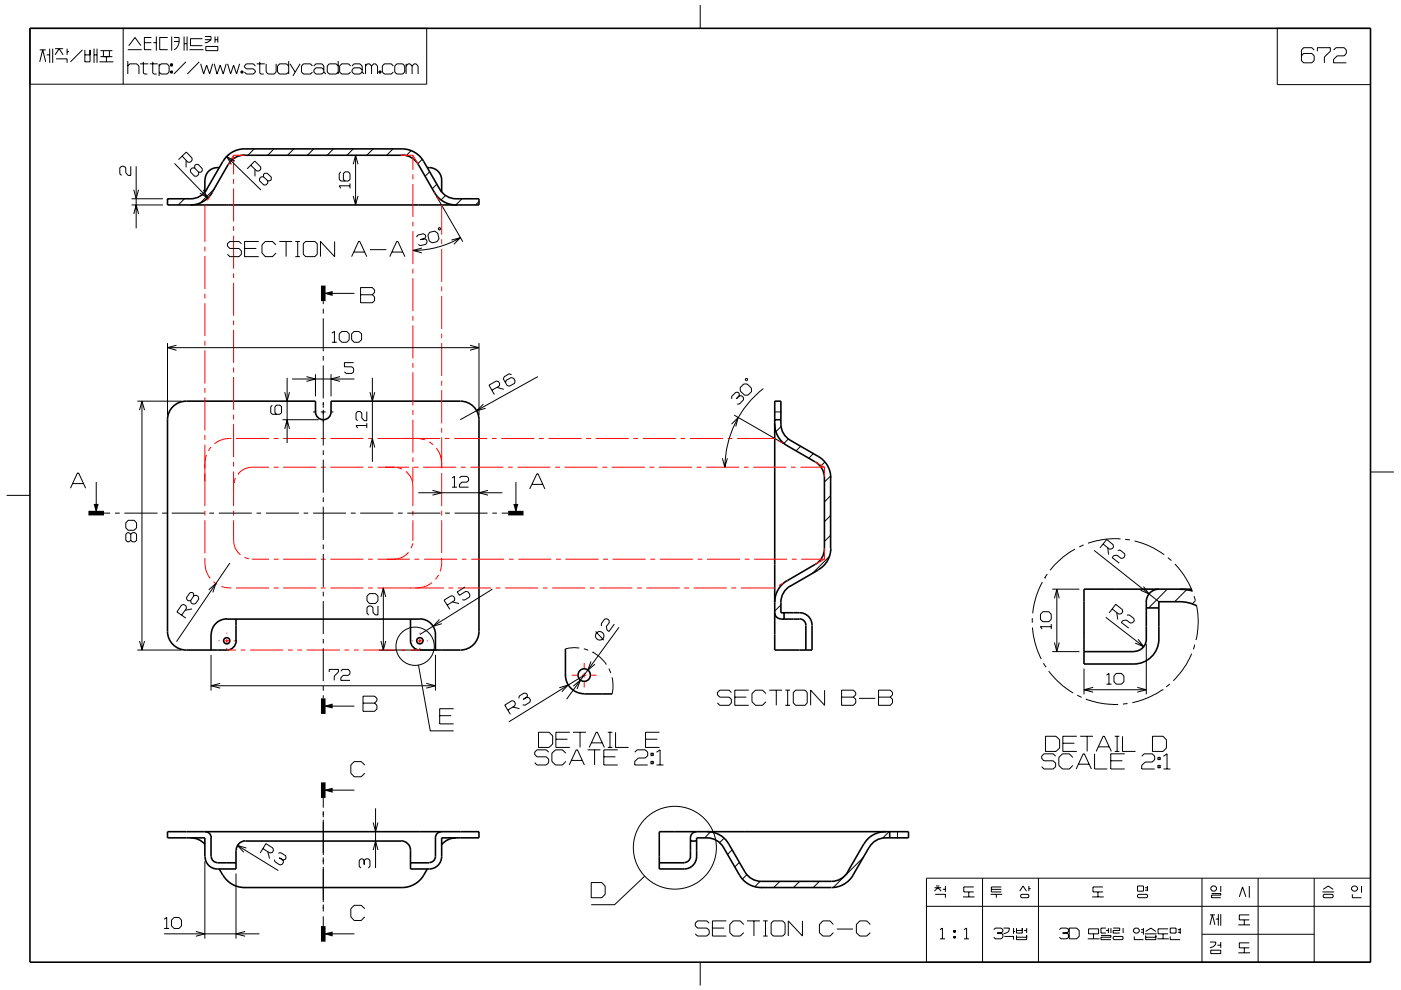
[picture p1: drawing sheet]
<svg xmlns="http://www.w3.org/2000/svg" width="297mm" height="210mm" viewBox="0 0 297 210" stroke-linecap="round" stroke-linejoin="round" font-family="sans-serif">
<g fill="none" stroke="#000" stroke-width=".21">
<path d="M6.3 6h84.2v11.9h-84.2zM8.4 10.6h1.3M8.4 13.1l.7-2.5 .6 2.5M9.9 11.6h.6M10.5 10.3v3M11.2 10.3v3M11.7 10.3h1.7M11.7 11.6l.8-1.3 .9 1.3M11.9 12.5h2.3v.8M14.2 10.3v1.3M14.2 11h.4M17.5 10.6l-2.6 2.5"/>
<path d="M18 11.6h1.1M18 10.6v2.5h1.1v-2.5M19.9 11.6h.7M19.9 10.3v3M20.6 10.3v3M21.1 13.1h2.9M21.3 10.7h2.5M21.3 12h2.5M21.9 10.7v1.3M22.6 12v1.1M23.2 10.7v1.3M26.1 6v11.9"/>
<path d="M27.1 10.5h3M27.1 14l.4-.5h1.5l.5 .5v1.7M27.1 13v2.7M27.3 9.7l1.3-1.7 1.3 1.7M29.7 13.5h1.8M30.4 13.1v2.4l.2 .2h.6M30.6 9.1h1.5M31.8 13.5h1.6M32.1 8h-1.5v2.5h1.5M32.4 13.1v2.4l.2 .2h.6M32.5 9.1h.6M33.1 7.7v3"/>
<path d="M33.7 14l.5-.5h1.2l.5 .5v1.3l-.5 .4h-1.2l-.5-.4M33.7 13.5v2.6M35.6 8h-1.7v2.5h1.7M36.2 13.5h.4v.5h-.4zM36.2 15.1h.4v.4h-.4zM36.4 13.5v.5M36.4 15.1v.4M36.4 7.7v3M36.9 8h1.1a2.28 2.28 0 0 1-1.1 2.5M36.9 8.8h1.1M39 7.7v3M39 9.3h.7"/>
<path d="M39.4 13.1l-2.5 2.6M39.7 7.7v3M40.2 10.5h2.9M42.2 13.1l-2.5 2.6M42.5 13.5l.7 2.2 .6-1.9 .6 1.9 .7-2.2M42.9 8.2h-2.5v1.5h2.5M43.4 7.7h1.3v.7M43.4 8.4h1.3M43.6 9.9h2.6v.8h-2.6zM44.7 8.4l-.8 .7h-.5M45.4 13.5l.6 2.2 .7-1.9 .6 1.9 .7-2.2M45.6 7.7v1.4"/>
<path d="M45.6 8.4h.6M46.2 7.7v1.4M48.3 13.5l.6 2.2 .6-1.9 .7 1.9 .6-2.2M51.1 15.1h.4v.4h-.4zM51.3 15.1v.4M54.1 14l-.4-.5h-1.5l-.4 .5v.2l.4 .4h1.5l.4 .5v.2l-.4 .4h-1.5l-.4-.4M54.4 13.5h1.7M55.1 13.1v2.4l.2 .2h.6M56.4 13.5v1.8l.5 .4h1.2l.4-.4v-1.8M61.2 14l-.5-.5h-1.4l-.5 .5v1.3l.5 .4h1.4l.5-.4M61.2 13v2.7M61.5 13.5l1.1 1.8"/>
<path d="M63.6 13.5l-1.5 2.6M66.3 14l-.5-.5h-1.5l-.4 .5v1.3l.4 .4h1.5l.5-.4M66.5 14l.5-.5h1.2l.5 .5v1.3M68.7 14.9l-.5-.5h-1.2l-.5 .5v.4l.5 .4h1.2l.5-.4M68.7 15.3l.4 .4M71.7 14l-.4-.5h-1.5l-.4 .5v1.3l.4 .4h1.5l.4-.4M71.7 13v2.7M74.3 14l-.4-.5h-1.5l-.4 .5v1.3l.4 .4h1.5l.4-.4M74.6 14l.5-.5h1.2l.5 .5v1.3M76.8 14.9l-.5-.5h-1.2l-.5 .5v.4l.5 .4h1.2l.5-.4M76.8 15.3l.4 .4M77.5 14l.4-.5h.5l.4 .5"/>
<path d="M77.5 13.5v2.2M78.8 14l.4-.5h.4l.4 .5v1.7M78.8 14v1.7M80.3 15.1h.5v.4h-.5zM80.6 15.1v.4M83.4 14l-.4-.5h-1.5l-.4 .5v1.3l.4 .4h1.5l.4-.4M84.1 13.5h1.3l.4 .5v1.3l-.4 .4h-1.3l-.4-.4v-1.3zM86.1 14l.4-.5h.4l.5 .5M86.1 13.5v2.2M87.4 14l.4-.5h.4l.4 .5v1.7M87.4 14v1.7M148.5 1.1v4.9"/>
<path d="M270.8 6h19.8v11.9h-19.8zM278.6 10.6l-.5-.5h-1.7l-.5 .5v2.3l.5 .4h1.7l.5-.4v-1.1l-.5-.5h-1.7l-.5 .5M279.3 10.9v-.8h2.8v.8l-1.3 1.2v1.2M282.7 10.6l.6-.5h1.7l.5 .5v.7l-.5 .5h-1.5l-.8 .8v.7h2.8M27.7 35.3v1.9h-.5l-.5-.5v-1.1l-.4-.3h-.5l-.4 .3v1.3l.4 .3M28.9 35.3v13.1M37 34.7l7.1 7.3M38.6 33.1l1.2 1.3h.5l.4-.4v-.5l-1.2-1.2-1.7 1.6M39.5 34v1.5M41.3 35.6h-.5l-.4 .4v.5l.8 .9h.5l.4-.4v-.5M41.3 35.6v-.5l.2-.2h.5l.9 .9v.5l-.3 .2h-.5M41.3 35.6l.8 .9"/>
<path d="M48 33.2l7.3 7.1M48.5 32.8l-.8 .8M49.8 34.2l-1.8-1 1.1 1.7M53.2 35l1.2 1.3h.5l.4-.4v-.5l-1.3-1.2-1.6 1.6M53.9 31.6l-1.3 1.3M54.1 35.9v1.5M55.9 37.5v-.5l.2-.3h.5l.9 .9v.5l-.2 .2h-.5M55.9 37.5l.9 .8M55.9 37.5h-.5l-.4 .4v.4l.9 .9h.5l.4-.3v-.6M58.1 31.6l-1.3 1.3M62.3 31.6l-1.3 1.3M66.5 31.6l-1.3 1.3"/>
<path d="M70.7 31.6l-1.3 1.3M72.3 36.4l-.4 .4v1.3l.4 .3h1.6l.3-.3v-1.3l-.3-.4h-.8l-.3 .4v1.3l.3 .3M74.2 38.9v1.1M74.2 39.4h-2.3l.4 .6M74.9 31.6l-1.3 1.3M74.9 34.8l.5-1.9 .5 1.9M75.4 32.9v10.6M79.1 31.6l-1.3 1.3M83.3 31.6l-1.3 1.3M87.2 32l-1.1 1M89.5 33.8l-.9 1M91.1 36.4l-1 1"/>
<path d="M92.6 39.1l-.9 .9M27.9 43.5h6.6M27.9 42.2h6.6M28.4 40.3l.5 1.9 .5-1.9M28.4 45.4l.5-1.9 .5 1.9M39.1 42.2l-1.3 1.3M43.1 40.3l1 1.7-1.7-1M45.4 40.1l-3 3M51.2 51.7l-.5-.5h-2l-.5 .5v.5l.5 .5h2l.5 .5v.7l-.5 .5h-2l-.5-.5M51.9 52.7h2.5M54.9 51.2h-3v3.2h3M58.5 51.9l-.7-.7h-1.5l-.8 .7v1.8l.8 .7h1.5l.7-.7"/>
<path d="M59.2 51.2h2.7M60.7 51.2v3.2M62.6 51.2h1M62.6 54.4h1M63.1 51.2v3.2M64.3 51.7l.5-.5h2l.5 .5v2.2l-.5 .5h-2l-.5-.5zM70.9 51.2v3.2l-3-3.2v3.2M74.5 54.4l1.5-3.2h.3l1.5 3.2M74.9 41.6l.5 1.9 .5-1.9M75.1 53.5h2.2M78.4 53h3.5M82.6 54.4l1.5-3.2h.3l1.4 3.2"/>
<path d="M83.1 53.5h2.2M88.3 50.3l.3-.4 1.2-.3 .4 .3 .1 .3-.3 .4M89.4 52.6l-1.9 .5 1.9 .5M90 50.6l-.8 .2M90 50.6l.5 .3v.5l-.2 .4-1.2 .3-.4-.2M91.1 49.3l1.1-.3 .6 .4 .3 1.2-.4 .7-1 .2-.7-.4-.3-1.2zM92.6 41.7l5.5 9.6M93.1 48.3l.3 .1-.1 .4-.3-.1zM94.4 41.5l-.9 .9M95.7 50.9l1.9-.5-1.4 1.4M97.6 50.4a20 20 0 0 1-10.1 2.7M98 42.2l-1.4 1.3"/>
<path d="M101.6 42.8l-.8 .7M35.5 72.8v15.2M35.5 73.7h66.1M37.4 73.2l-1.9 .5 1.9 .6M65 79.9l1.9 .5-1.9 .5M66.9 79.4v4.7M68.5 63.9v.6M68.5 65.5v1M68.5 67.5v7M68.5 75.5v1M68.5 77.5v7M68.5 62.2h6.6"/>
<path d="M70.2 79.4v4.7M70.4 70.6l.5-.3v2.3M70.4 72.6h1M71.9 70.8l.6-.5h1l.5 .5v1.2l-.5 .6h-1l-.6-.6zM72.1 79.9l-1.9 .5 1.9 .5M74.5 70.8l.6-.5h1l.6 .5v1.2l-.6 .6h-1l-.6-.6zM75 76.9h-2v.9h1.6l.4 .3v.8l-.4 .3h-1.2l-.4-.3M76.5 61h2.4l.5 .5v.5l-.5 .5 .5 .5v.7l-.5 .5h-2.4zM76.5 62.5h2.4M99.7 73.2l1.9 .5-1.9 .6M101.6 72.8v15.2M108.5 79.5l-.5-.2-1.1 .6-.2 .5 .8 1.4 .5 .1 1.1-.6 .1-.5-.3-.6-.5-.1-1.1 .6-.1 .4"/>
<path d="M114 79.9l-16.4 9.1M29.1 85.1h9.4M29.6 87l.5-1.9 .5 1.9M30.1 85.1v52.8M57.7 85.9l-.3 .4v1.2l.3 .4h1.6l.4-.4v-1.2l-.4-.4h-.7l-.3 .4v1.2l.3 .4M59.9 89h7.7M60.4 83.2l.5 1.9 .5-1.9M60.4 91l.5-2 .5 2M60.9 80.1v13.9M61.9 80.4h13.2M66.4 87.4h.7M68 87.4h1"/>
<path d="M68.5 95.5v1M68.5 97.5v7M68.5 85.3v1.2M68.5 86.9v7.6M70.1 87.4h.6M77.8 90.3h-2.3l.3 .5M77.8 87.3v1.9h-.5l-.6-.5v-1.1l-.3-.3h-.6l-.3 .3v1.3l.3 .3M77.8 89.7v1.1M78.4 83.2l.5 1.9 .6-1.9M78.4 94.9l.6-1.9 .5 1.9M79 80.1v17.9M102.5 85.7l-1.4 1.4 1.9-.5"/>
<path d="M104.3 82.8l1.5-.9 .2-.5-.3-.5-.5-.1-1.5 .9 1.1 2M105.4 82.2l1.4 .4M153.2 97.2l.5 1.9 .5-1.9M155.1 90l1.4-1.4-.5 1.9M155.7 88l10.3 6M156.8 83.9l-.1-.5-.2-.2h-.5l-.9 .9 .1 .5M156.8 83.9l-.7 .7M156.8 83.9h.4l.4 .4v.5l-.8 .9h-.5M157.7 81.4h.7l.9 .9v.8l-.7 .7h-.7l-.9-.8-.1-.8zM158.2 80.3h.3l-.1 .4-.4-.1zM161.8 82.4a21.2 21.2 0 0 0-8.1 16.7M164.1 87.4h1.6"/>
<path d="M165.6 90.5l-1.1 1.1M167.1 93.1l-.9 1M169.8 94.7l-1 .9M172.4 96.2l-.9 1M174.9 98l-1 .9M1.4 105.1h4.9M14.9 103.5l1.5-3.2h.3l1.5 3.2M15.4 102.6h2.2M20.4 102.2v6.6M22.1 108.8h1.3M24.4 108.8h1M26.4 108.8h7"/>
<path d="M27.2 110.4h1.2l.6 .5v1.1l-.6 .5h-1.2l-.5-.5v-1.1zM27.7 113.3l-.4-.3h-.3l-.3 .3v1.3l.3 .3h.3l.4-.3M27.7 113.3l.4-.3h.5l.4 .3v1.3l-.4 .3h-.5l-.4-.3M27.7 113.3v1.3M34.4 108.8h1M36.4 108.8h7M44.4 108.8h1M46.4 108.8h7M48.7 119.4l-11.3 16.7M54.4 108.8h1M56.4 108.8h7M64.4 108.8h1"/>
<path d="M66.4 108.8h7M68.5 105.5v1M68.5 107.5v7M68.5 115.5v1M68.5 117.5v7M74.4 108.8h1M76.4 108.8h7M84.4 108.8h1M86.4 108.8h7M88.7 104.5h17.8M91.7 104l1.9 .5-1.9 .5M94.4 108.8h1"/>
<path d="M95.8 101.4l.6-.4v2.3M95.8 103.3h1.1M96.4 108.8h7M97.4 101.4l.3-.4h1.3l.4 .4v.5l-.4 .4h-1.1l-.5 .5v.5h2M103.5 104l-1.9 .5 1.9 .5M104.4 108.8h1M106.4 108.8h1.3M109.4 102.2v6.6M112.3 103.7l1.5-3.2h.3l1.4 3.2M112.8 102.7h2.3M175.8 118l-3.5 3.6M176.1 113.5l-1.3 1.3"/>
<path d="M176.1 109.3l-1.3 1.4M176.1 105.1l-1.3 1.4M176.1 101l-1.3 1.2M227.9 116.5a18.7 18.7 0 0 0-5.3 4.4M229.7 115.6l-.9 .4M232 116.8l13.7 10.8M233.9 115.4l1.3 1.1 .6-.1 .3-.4-.1-.5-1.3-1.1-1.5 1.8M234.9 116.2l.1 1.4M237 116.7h.5l1 .8v.4l-.3 .5h-.5l-.8-.6h-.8l-.3 .5 1.5 1.2M237.6 114.3h-1.8l-2.2 .2-2.9 .7M238.5 114.4l1.1 .1M240.5 114.7l.8 .2a16.6 16.6 0 0 1 5.5 2.7"/>
<path d="M247.6 118.3l.8 .6M249.1 119.6a18.6 18.6 0 0 1 3.5 5.2l.2 .7M290.6 100.1h4.9M29.1 137.9h9.4M29.6 136l.5 1.9 .5-1.9M38.5 130.5l1-1.5v-.5l-.5-.3-.5 .1-1 1.5 1.9 1.3M40.7 129.2l-1.5 .2M41.1 126.4l-.1-.5-.3-.3-.4 .1-.8 1.1 .2 .5 .3 .2 .4-.1M41.1 126.4l-.7 1M41.1 126.4l.5-.2 .4 .3 .2 .5-.8 1.1h-.4l-.5-.2-.1-.5M44.3 125.1l1.5-1.3-.7 1.8M44.7 138.9v7.6"/>
<path d="M68.5 125.5v1M68.5 127.5v7M68.5 135.5v1M68.5 137.5v7M77.8 126.4l.6-.5h1.2l.5 .5v1.1l-.5 .5h-1.2l-.6-.5zM80.1 128.5v1.9h-.5l-.5-.5v-1l-.4-.4h-.5l-.4 .4v1.2l.4 .3M80.3 137.9h12.3M80.8 126.6l.5-1.9 .5 1.9M80.8 136l.5 1.9 .5-1.9M81.3 124.7v13.2M92.3 138.9v7.6M93.2 131.4l-1.4 1.4 1.9-.5"/>
<path d="M94.8 128.4l1.5-1 .1-.5-.3-.5h-.4l-1.6 .9 1.3 1.9M95.9 127.7l1.4 .3M98.6 124.5l-1.7 1.1 .5 .7 1.4-.9 .5 .2 .4 .5-.2 .6-1 .6-.5-.1M104.4 125l-15.4 9.6M122.8 137.5l-1.3-.1-1.6 .2M123.8 137.6l.9 .3M125.6 138.3h.1M125.6 138.3l1.7 1.1 1.3 1.6M126.3 133.9l1.7 1.9M130.3 132.4l-1.2 1.5-.4-.3-.1-.7 .6-.9-.1-.5-.4-.3-.5 .1-.7 1v.5M131.2 133.1l-11.1 15.2M165.6 128.3l-1.3 1.3"/>
<path d="M218.9 131.1v1M218.9 133.1l.6 3.4 1.3 3.3M221 123.4l-1.4 3.3-.7 3.4M221.1 129.7h1.3l.5 .6v1.1l-.5 .5h-1.3l-.5-.5v-1.1zM221.5 122.6h.1M222 121.7l-.5 .9M222.9 132.9h-2.3l.3 .5M222.9 132.4v1M223.1 138.2h5.8M223.1 125h5.8M223.6 136.3l.5 1.9 .5-1.9M223.6 126.9l.5-1.9 .5 1.9"/>
<path d="M224.1 125v13.2M234.4 130.9l8.1 6.3M235.8 129.2l1.4 1.1 .5-.1 .3-.4v-.5l-1.4-1.1-1.4 1.8M236.8 129.9l.2 1.5M238.9 130.5l.5-.1 1 .8 .1 .5-.3 .4-.6 .1-.8-.7-.7 .1-.4 .4 1.6 1.2M241.3 135.6l1.2 1.6-1.8-.8M242.4 124.4l1.2 1.6-1.8-.8M243 136.6v10.7M247.5 125l-4 3.9M251.6 125.1l-2.6 2.5M252.6 138.6l-1.2 2.5-1.3 1.8-1.3 1.5M253.2 126.4l.3 1"/>
<path d="M253.3 136.7l-.3 1M253.4 127.4l-.6 .7M253.7 128.4l.3 3.9-.4 3.5M44.7 145.5h47.6M46.7 144.9l-2 .6 2 .5M68.5 145.5v1M68.5 147.5v.6M68.5 149.8h6.6M69.8 142.5v-.5h1.9v.5l-.8 .9v.9M72.3 142.4l.3-.4h1.2l.4 .4v.5l-.4 .3h-1l-.5 .6v.5h1.9M77 147.7h2.4l.5 .4v.5l-.5 .5 .5 .5v.8l-.5 .5h-2.4zM77 149.1h2.4"/>
<path d="M88.7 141.1l2.5 13.9h5M90.4 144.9l1.9 .6-1.9 .5M93.2 151.8h2.5M96.2 150.3h-3v3.2h3M107.7 150.6l1.5-.9 .1-.5-.3-.5-.5-.1-1.5 1 1.2 1.9M108.7 149.9l1.4 .4M111.7 147.9l.1-.5-.2-.3-.4-.1-1.1 .6-.1 .5M111.7 147.9l-.7 .4M111.7 147.9l.5 .1 .3 .5-.2 .4-1 .7-.5-.1M114.2 155.3h2.2l.8 .8v1.7l-.8 .7h-2.2zM116.3 159.5l-.5-.5h-2l-.4 .5v.5l.4 .5h2l.5 .5v.7l-.5 .6h-2l-.4-.6M117.9 156.8h2.4"/>
<path d="M118.6 145.9l1.9-.6-1.4 1.4M120 159.8l-.7-.8h-1.5l-.8 .8v1.7l.8 .8h1.5l.7-.8M120.8 155.3h-2.9v3.2h2.9M121.5 155.3h2.7M121.5 145.5l1.6-1.2-.8 1.8M123 155.3v3.2M123.9 143.2l-16 9.9M124.6 159h2.7M124.9 158.5l1.5-3.2h.3l1.4 3.2M125.3 140.3l-.7 1.8 1.5-1.2M125.4 157.6h2.3M126.1 159v3.3"/>
<path d="M128.9 155.3h.9M128.9 158.5h.9M129.1 141.8l.4 .9M129.3 155.3v3.2M129.8 143.7l.2 1.2-.2 2.3M130.5 155.3v3.2h2.8M131 159h-3v3.3h3M134.6 159.5l.5-.5h1.7l.5 .5v.8l-.5 .5h-1.5l-.7 .7v.8h2.7M136.9 156.8h2.5M138 159.8h.5v.5h-.5zM138.3 159.8v.5M139.2 159.6l.8-.6v3.3"/>
<path d="M139.8 155.3h-2.9v3.2h2.9M155.1 146.9l-.5-.5h-2l-.5 .5v.5l.5 .5h2l.5 .4v.8l-.5 .5h-2l-.5-.5M155.8 147.9h2.4M158.7 146.4h-2.9v3.2h2.9M162.4 147.1l-.7-.7h-1.5l-.8 .7v1.7l.8 .8h1.5l.7-.8M163.1 146.4h2.7M164.6 146.4v3.2M166.5 146.4h1M166.5 149.6h1M167 146.4v3.2M168.7 146.4h2l.5 .5v2.2l-.5 .5h-2l-.5-.5v-2.2zM174.8 146.4v3.2l-2.9-3.2v3.2"/>
<path d="M178.4 147.9h2.5M178.4 146.4h2.5l.5 .5v.5l-.5 .5 .5 .4v.8l-.5 .5h-2.5zM182.1 148.1h3.5M186.3 147.9h2.5M186.3 146.4h2.5l.4 .5v.5l-.4 .5 .4 .4v.8l-.4 .5h-2.5zM221.2 140.7l.6 .8M221.7 156.2h2.2l.8 .7v1.8l-.8 .7h-2.2zM222.3 142.4l1.3 1.5 1.7 1.5 2.2 1.6M225.3 157.6h2.5M228.3 156.2h-3v3.2h3M228.4 147.5l.9 .4M229 156.2h2.7"/>
<path d="M229.3 147.9h.1M229.8 141.8v5.5M229.8 146.3h13.2M230.2 148.3l3.6 .9 3.3 .2M230.5 156.2v3.2M231.8 145.8l-2 .5 2 .5M232.1 159.9v3.2h2.7M232.4 159.4l1.5-3.2h.2l1.5 3.2M232.9 158.4h2.3M234.6 143.2l.5-.4v2.3M234.6 145.1h1.1M236.3 156.2h1"/>
<path d="M236.3 159.4h1M236.7 142.8h1l.6 .6v1.2l-.6 .5h-1l-.5-.5v-1.2zM236.9 156.2v3.2M238 156.2v3.2h2.7M238.5 159.9h-3v3.2h3M239.1 149.2l-1 .1M241.1 145.8l1.9 .5-1.9 .5M244.3 156.2h2.3l.7 .7v1.8l-.7 .7h-2.3zM246.5 146.3h.1M246.5 146.3l-1.5 .9-2.3 1.1-2.6 .7M248 145.1l-.7 .6M50.3 179.3l8.7 5.4"/>
<path d="M52.2 179.9l-1.9-.6 1.4 1.5M55.7 180l1.5 .9 .5-.1 .3-.4-.1-.5-1.5-1-1.2 2M68.5 169.2v2.1M68.5 172v1.4M68.5 173.9v7.5M68.5 167.6h6.6M77.3 162.3l-.7-.8h-1.5l-.7 .8v1.7l.7 .8h1.5l.7-.8M79.1 174.5l.5 1.9 .5-1.9M79.6 171.4v12.7M120.7 162.3l1.5-3.3h.2l1.5 3.3M121.2 161.3h2.2M128 160.5h2.5"/>
<path d="M138 161.5h.5v.5h-.5zM138.3 161.5v.5M139.2 162.3h1.5M150.7 176.4l-1.3 1.3M153.5 177.8l-.9 .9M188.5 176.4l-1.3 1.4M190.3 176.3v1.5M223.8 160.4l-.5-.5h-2l-.4 .5v.5l.4 .5h2l.5 .5v.7l-.5 .5h-2l-.4-.5M227.5 160.7l-.8-.8h-1.4l-.8 .8v1.6l.8 .8h1.4l.8-.8M228.2 163.1l1.5-3.2h.2l1.5 3.2M228.6 162.1h2.3M235.5 161.4h2.5"/>
<path d="M242.1 160.4l.5-.5h1.7l.5 .5v.7l-.5 .5h-1.5l-.7 .7v.8h2.7M245.5 162.3h.5v.5h-.5zM245.5 160.6h.5v.5h-.5zM245.7 160.7v.4M245.7 162.3v.5M246.7 163.1h1.5M246.7 160.4l.7-.5v3.2M34.8 198.1h20.2M34.8 195l.5-.4v2.3M34.8 196.9h1.1M36.4 195.1l.5-.5h1.1l.5 .5v1.3l-.5 .5h-1.1l-.5-.5zM41.5 197.6l1.9 .5-1.9 .5"/>
<path d="M43.4 182.7v16.4M50 185.3v13.8M52 197.6l-2 .5 2 .5M56.8 180.6l.3 1.5M58.2 182.3l.1 .5 1 .7 .5-.2 .3-.4-.1-.5M59 181l.5-.2 1 .7 .2 .5-.2 .3-.5 .1M59.2 181.9l.8 .5M68.5 181.9v1.4M68.5 183.9v7.4M68.5 191.9v1.4M68.5 194.3v2.1M68.5 198.1h6.6"/>
<path d="M77.2 182.5l-.3-.3h-.4l-.3 .3v1.3l.3 .3M77.2 182.5l.4-.3h.5l.3 .3v1.3l-.3 .3M77.2 182.5v.9M77.3 192.7l-.7-.7h-1.5l-.7 .7v1.8l.7 .7h1.5l.7-.7M79.1 180.3l.5-1.9 .5 1.9M125.3 187.2h2.3l.7 .8v1.7l-.7 .7h-2.3zM136.7 185.8l-6.4 6.1h-5M150.4 195.8l-.5-.5h-2l-.5 .5v.5l.5 .5h2l.5 .5v.8l-.5 .4h-2l-.5-.4M151 196.8h2.5M154 195.3h-3v3.2h3M155.2 180.2l-.9 1M156.8 182.9l-1 1"/>
<path d="M157.7 196.1l-.8-.8h-1.4l-.8 .8v1.7l.8 .7h1.4l.8-.7M158.3 185.5l-.9 1M158.4 195.3h2.7M159.9 195.3v3.2M161.2 186.9l-1.2 1.2M161.8 195.3h1M161.8 198.5h1M162.3 195.3v3.2M164 195.3h1.9l.6 .5v2.3l-.6 .4h-1.9l-.5-.4v-2.3zM165.4 186.9l-1.4 1.3M169.5 186.9l-1.3 1.3M170.1 195.3v3.2l-3-3.2v3.2"/>
<path d="M173.7 186.9l-1.3 1.3M176.7 196.1l-.7-.8h-1.5l-.8 .8v1.7l.8 .7h1.5l.7-.7M177.4 197.1h3.4M183 181.9l-6.3 6.3M184.5 196.1l-.7-.8h-1.5l-.7 .8v1.7l.7 .7h1.5l.7-.7M196.4 186.3h94.2v17.8h-94.2zM196.4 192.2h94.2M198.1 188.3h1.5M198.1 189l.7-.7 .8 .7M198.3 189.7h2.1v.7M198.5 187.9h.7M199.3 197.2l.5-.4v2.3"/>
<path d="M199.3 199.1h1.1M199.9 188.6h.5M200.4 187.9v1.3M202.2 198.6h.4v.4h-.4zM202.2 197.4h.4v.3h-.4zM202.4 197.4v.3M202.4 198.6v.4M204.2 190.2h2.4M204.4 199.1h1M204.4 197.2l.5-.4v2.3M205.4 189.2v1M206.5 188.1h-2.2v1.1h2.2"/>
<path d="M208.3 186.3v17.8M210 189.7h2.5M210.2 188.6h2.1M210.7 197.2l.3-.4h1.3l.3 .4v.4l-.3 .3M211.2 189.7v.7M211.4 197.9h.9M212.3 197.9l.3 .3v.6l-.3 .3h-1.3l-.3-.3M212.3 188.1h-2.1v1.1h2.1M212.8 196.8h1.2a1.11 1.11 0 0 1-1.2 1.3M212.9 198.6h2v.7M214.9 196.8v1.3M214.9 197.6h.3"/>
<path d="M215.5 197.4h1.2M215.5 196.8v1.1h1.2v-1.1M215.5 198.4v.9h2.2v-.9M215.5 198.8h2.2M216.2 189l.7-1.1 .7 1.1M216.6 189.7h1.4l.1 .2v.3l-.1 .2h-1.4l-.2-.2v-.3zM217.1 197.4h.6M217.7 196.8v1.1M218.1 187.9v1.1M218.1 188.5h.4M220.2 186.3v17.8M224.6 197.2l.4-.4h1.2l.4 .4v.4l-.4 .3"/>
<path d="M225.3 197.9h.9M226.2 197.9l.4 .3v.6l-.4 .3h-1.2l-.4-.3M226.7 196.8h1.6l.5 .6v1.2l-.5 .5h-1.6zM230.6 199.1h2.5M230.8 197h2.1v1.1h-2.1zM231.6 190.2h2.4M231.9 198.1v1M232.8 189.2v1M233.4 198.4h2.1v.4h-2.1v.5h2.1M233.8 188.1h-2.1v1.1h2.1M234.5 197.4h.5M234.5 196.8h-1.1v1.1h1.1"/>
<path d="M235 196.8v1.1M235.5 196.8v1.1M236 196.8h1.4v.6h-1.4v.5h1.4M236.2 198.6h1.7l.2 .2v.3l-.2 .2h-1.7l-.2-.2v-.3zM238.1 196.8v1.1M240.3 197.2l.4-.4h.5l.4 .4v.4l-.4 .3h-.5l-.4-.3zM240.5 198.6v.7h1.9M241.2 187.9h1.2v1.1h-1.2zM241.2 189.9l.2-.2h1.7l.2 .2v.3l-.2 .2h-1.7l-.2-.2zM241.9 197.2h.5M241.9 197.7h.5M242.4 196.8v1.4"/>
<path d="M242.7 198.1h2.5M242.8 188.3h.5M242.8 188.8h.5M242.9 198.4v.9h2.2v-.9M242.9 198.8h2.2M242.9 197.6l1.1-.8 1.1 .8M243.3 187.9v1.1M245.4 199.1h2.4M246.6 198.1v1M247.6 197h-2.1v1.1h2.1M248.1 198.6v.7h2.1M248.1 196.8h1.2v1.1h-1.2z"/>
<path d="M249.7 197.7h.5M249.7 197.2h.5M250.2 196.8v1.3M254.8 198.2h23.8M254.8 186.3v17.8M256.5 199.8h1.3a1.17 1.17 0 0 1-1.3 1.2M256.5 194h1.1M256.5 196.2l.5-2.2 .6 2.2M256.9 189.5h1.9v.4h-1.9v.5h1.9M257 187.9h.6l.3 .4v.3l-.3 .4h-.6l-.3-.4v-.3zM257.8 194.9h.5M258.3 193.9v2.4"/>
<path d="M258.8 187.9v1.3M258.8 199.8v1.2M258.8 193.9v2.4M262.5 196.2h2.5M262.8 190.2l.6-2.1 .8 2.1M263.8 195.1v1.1M264.9 187.9v2.5M264.9 194h-2.1v1.1h2.1M264.9 200h-2.1v1h2.1M266.7 186.3v17.8M278.6 186.3v17.8M280.4 189.2h2.4"/>
<path d="M280.5 189.9l.2-.2h1.8l.2 .2v.3l-.2 .2h-1.8l-.2-.2zM280.5 188.6l1.1-.7 1.1 .7M286.7 189.7v.7h2M286.9 187.9h.5l.4 .4v.3l-.4 .4h-.5l-.3-.4v-.3zM288.7 187.9v1.5M148.5 204.1v4.9M256.7 201.5h2.1v.8h-2.1zM258.1 200.5h.7M262.5 202.1h2.5M263.8 201v1.1"/>
<circle cx="88" cy="137.1" r="4.1"/>
<circle cx="127.2" cy="134.8" r=".92"/>
<circle cx="143.1" cy="179.8" r="8.8"/>
</g>
<g fill="none" stroke="#000" stroke-width=".34">
<path d="M6.4 6h284.2v198.1h-284.3zM43.4 38.2v2.5M46.5 35.6a2.66 2.66 0 0 0-3 2.6M47.3 34.2a5.2 5.2 0 0 1 4.6-2.6h33.4a5.3 5.3 0 0 1 4.5 2.6l3.5 6a4 4 0 0 0 3.4 2h4.9v1.3h-66.1v-1.3h4.9a4 4 0 0 0 3.5-2l3.3-6M48.4 34.9l-3.4 5.9M51.8 32.9h33.5M51.9 32.9a3.9 3.9 0 0 0-3.5 2M85.3 32.9a4 4 0 0 1 3.4 2l3.4 5.9a5.3 5.3 0 0 0 4.6 2.7M90.6 35.6h.4M91 35.6a2.64 2.64 0 0 1 2.6 2.6v2.5M45 40.8a5.4 5.4 0 0 1-4.6 2.7M97.6 85.1h-27.4v2.3a1.65 1.65 0 0 1-1.7 1.6 1.65 1.65 0 0 1-1.6-1.6v-2.3h-27.4a3.9 3.9 0 0 0-4 3.9v44.9a4 4 0 0 0 4 4h8.6a1.99 1.99 0 0 0 2-2"/>
<path d="M97.6 85.1a3.9 3.9 0 0 1 4 3.9v44.9a4 4 0 0 1-4 4M164.3 90v-.1a5.3 5.3 0 0 0 2.6 4.6l5.9 3.5M164.3 89h1.3M172.9 98a3.9 3.9 0 0 1 1.9 3.4v14.9a3.9 3.9 0 0 1-1.9 3.4M172.8 119.7l-5.9 3.5M176.1 101.4v14.9M176.1 101.4a5.2 5.2 0 0 0-2.6-4.6l-5.9-3.4a4 4 0 0 1-2-3.4v-4.9h-1.3v52.8h7.9v-5.3M176.1 116.3a5.2 5.2 0 0 1-2.6 4.6M44.7 134.6v3.3M44.8 134.6a3.3 3.3 0 0 1 3.3-3.3h40.9a3.2 3.2 0 0 1 3.3 3.3v3.3M50 131.3v4.6M87 131.3v4.6a1.98 1.98 0 0 0 2 2h8.6"/>
<path d="M119.9 137.6v5.5a4 4 0 0 0 4 4M164.3 130a1.31 1.31 0 0 0 1.3 1.3h3.9M165.6 127.8v2.2h3.9M166.2 130v1.3M166.9 123.1a5.4 5.4 0 0 0-2.6 4.6M167.6 124.3a4 4 0 0 0-2 3.4M169.5 130a2.63 2.63 0 0 1 2.7 2.6M169.5 131.3a1.32 1.32 0 0 1 1.4 1.3M170.9 132.6v5.3M173.5 120.9l-5.9 3.4M229.8 138.2h10.6M243 128.9h2.7"/>
<path d="M245.7 125a2.65 2.65 0 0 0-2.7 2.7v7.8a2.62 2.62 0 0 1-2.6 2.7M250.1 125l2.7 .3M252.6 125h-22.8v15.8h10.6a5.3 5.3 0 0 0 5.3-5.3v-7.9h5.1l1.2 .2 1.7 .7M123.9 147.2h5.9M40.4 177.7a4 4 0 0 1 3.1 1.4M43.5 176.4a1.29 1.29 0 0 1 1.3 1.3M44.7 177.7v3.9M52 178.3a1.98 1.98 0 0 0-1.9 2M52 178.4h33M85 178.3a1.99 1.99 0 0 1 2 2v4h4M93.6 176.4a1.29 1.29 0 0 0-1.3 1.3v3.9a1.31 1.31 0 0 1-1.3 1.4M96.7 177.7a3.9 3.9 0 0 0-3.1 1.5"/>
<path d="M146.4 178.4h1.3M147.7 176.4a1.29 1.29 0 0 0-1.3 1.3v3.9a1.32 1.32 0 0 1-1.3 1.4M147.7 177.7v3.9a2.65 2.65 0 0 1-2.6 2.7h-5.3v-7.9h52.8v1.3h-4.8a3.9 3.9 0 0 0-3.5 2l-3.4 5.9M147.7 177.7a6.4 6.4 0 0 1 4.5 .7l1.2 1.3 3.4 5.9a5.3 5.3 0 0 0 4.6 2.6h14.9a5.4 5.4 0 0 0 4.6-2.6M149.9 176.4a5.2 5.2 0 0 1 4.6 2.6l3.4 5.9a4 4 0 0 0 3.5 2h14.9a4 4 0 0 0 3.4-2M183.1 179l-3.4 5.9M187.7 176.4h.1a5.2 5.2 0 0 0-4.6 2.6M188.6 176.4v1.3M43.4 181.6v-3.9h-7.9v-1.3h66.1v1.3h-8v3.9a2.65 2.65 0 0 1-2.6 2.7M44.8 181.6a1.31 1.31 0 0 0 1.3 1.4M46.1 183h3.9M46.5 184.3l.7 1.3"/>
<path d="M47.3 185.6a5.3 5.3 0 0 0 4.6 2.6h33.4M50 180.3v4h-3.9a2.62 2.62 0 0 1-2.6-2.7M87 183h4M90.6 184.3a5.8 5.8 0 0 1-5.3 3.9M139.8 183h5.3"/>
<circle cx="48.1" cy="135.9" r=".66"/>
<circle cx="89" cy="135.9" r=".66"/>
<circle cx="123.9" cy="143.2" r="1.32"/>
</g>
<g fill="none" stroke="#f00" stroke-width=".21">
<path d="M49.5 32.9h2.3M49.5 32.9l-1.1 2M49.5 32.9v4.1M49.5 38v1M49.5 40v7M85 32.9h2.5M87.5 32.9l1.2 2M87.5 32.9v3.1M87.5 37v1M87.5 39v7M43.4 52.3v1M43.4 54.3v7"/>
<path d="M43.5 43.4l-.1 7.9M44.5 41.7l-.5 .8M45.1 40.7l-.1 .1M49.5 48v1M49.5 50v7M49.5 58v1M49.5 60v7M87.5 47v1M87.5 49v7M87.5 57v1M87.5 59v7M92.1 40.9h.1"/>
<path d="M92.6 41.7l.5 .9M93.6 43.5h.1M93.6 43.5v6.3M93.6 50.8v1M93.6 52.8v7M43.4 62.3v1M43.4 64.3v7M43.4 72.3v1M43.4 74.3v7M49.5 68v1M49.5 70v7M49.5 78v1"/>
<path d="M49.5 80v6.9M87.5 67v1M87.5 69v7M87.5 77v1M87.5 79v7M93.6 60.8v1M93.6 62.8v7M93.6 70.8v.9M93.6 72.8v6.9M43.4 82.3v1M43.4 84.3v7M43.4 92.3v1"/>
<path d="M43.4 94.3v13.1M43.8 96.5l-.4 1.7M44.7 94.8l-.5 .8M49.1 93a5.8 5.8 0 0 0-3.6 1.1M49.5 88v1M49.5 90v7M49.5 98v1M49.5 100v7.4M50 93h7M57 99.1l-4.5 .1-1.3 .7-.7 .6M58 93h1.1M58 99.1h1.1"/>
<path d="M60 93h7.1M60 99.1h7.1M68 93h1M68 99.1h1M70.1 93h6.9M70.1 99.1h6.9M78.1 93h.9M78.1 99.1h.9M80 93h13.3M80 99.1h6.7M84.3 99.2h.1M84.3 99.2l.9 .3"/>
<path d="M86.1 100l.8 .9 .5 1.2 .1 5.3M87.5 87v1M87.5 89v7M87.5 97v1M87.5 99v3.1M87.7 99.1h1M88.6 93h.3M89.2 93l.9 .3M89.7 99.1h7M91 93.7l.8 .6M92.5 95l.7 1.1 .4 1.9M93.6 80.8v1"/>
<path d="M93.6 82.8v7M93.6 90.8v1M93.6 92.7v6.6M94.3 93h1M96.3 93h7M97.7 99.1h1M99.7 99.1h7M104.3 93h1M106.3 93h7M107.7 99.1h1M109.7 99.1h7M114.3 93h1"/>
<path d="M116.3 93h7M117.7 99.1h1M119.7 99.1h7M124.3 93h1M126.3 93h7M127.7 99.1h1M129.7 99.1h7M134.3 93h1M136.3 93h7M137.7 99.1h1M139.7 99.1h7M144.3 93h1"/>
<path d="M146.3 93h7M147.7 99.1h1M149.7 99.1h7M154.3 93h1M156.3 93h7.9M157.7 99.1h1M159.7 99.1h7M164.3 93h.1M165.1 93.5l.9 .5M166.8 94.5h.1M167.7 99.1h1M169.7 99.1h5.1"/>
<path d="M172.8 98l2 1.1M174.8 99.1v1.9M43.4 108.3v1M43.4 110.4v6.9M43.4 118.4l.2 2.5 1 1.7M49.5 108.3v1M49.5 110.4v4.2a3.9 3.9 0 0 0 1.5 3.1M49.6 102.9l-.1 .2M49.6 102.4h.1M49.9 101.4l-.3 1M50.5 100.5h.1M51.9 118.2l.9 .3"/>
<path d="M53.4 118.6h.1M53.5 118.6h3.5M58 118.6h1.1M60 118.6h7.1M68 118.6h1M70.1 118.6h6.9M78.1 118.6h.9M80 118.6h6.9M86.6 117.1l-1.3 1.1-1.7 .4M87.5 115.4h.1M87.5 115.4l-.3 .9M87.5 108.3v1"/>
<path d="M87.5 110.4v4.4M87.9 118.6h1M89.9 118.6h7M93.6 100.4v7M93.6 108.3v1M93.6 110.4v6.9M93.6 118.4v1.3l-.3 1.5M97.9 118.6h1M99.9 118.6h7M107.9 118.6h1M109.9 118.6h7M117.9 118.6h1"/>
<path d="M119.9 118.6h7M127.9 118.6h1M129.9 118.6h7M137.9 118.6h1M139.9 118.6h7M147.9 118.6h1M149.9 118.6h7M157.9 118.6h1M159.9 118.6h7M167.9 118.6h1M169.9 118.6h4.9M174.8 116.3v2.3"/>
<path d="M174.8 118.6l-2 1.1M44.6 122.6v.1M45.3 123.4l.8 .5M46.4 135.9h.2M46.9 124.4l2.2 .3M47.6 135.9h1M48.1 134.2v.2M48.1 135.4v1M48.1 137.4v.3M48.1 137.9h1.9M49.6 135.9h.2M50 124.7h7"/>
<path d="M51.1 137.9h.9M53 137.9h7M58 124.7h1.1M60 124.7h7.1M61 137.9h1.1M63 137.9h1.1M65 137.9h7M68 124.7h1M70.1 124.7h6.9M73 137.9h1M75.1 137.9h.9M77 137.9h7"/>
<path d="M78.1 124.7h.9M80 124.7h14.1M85 137.9h1M87 137.9h2M87.3 135.9h.2M88.5 135.9h1M89 134.2v.2M89 135.4v1M89 137.4v.3M90.5 135.9h.2M91.6 123.6l-1.1 .6-.7 .3-1.5 .2M92.9 122.1h.1"/>
<path d="M92.9 122.1l-.6 .8M95.1 124.7h1M97.1 124.7h7M105.1 124.7h1M107.1 124.7h7M115.1 124.7h1M117.1 124.7h7M125.1 124.7h1M127.1 124.7h7M135.1 124.7h1M137.1 124.7h7M145.1 124.7h1"/>
<path d="M147.1 124.7h7M155.1 124.7h1M164.3 124.7h-7.2M166 123.7l-.9 .5M166.9 123.2h.1M121.2 143.2h1.1M123.4 143.2h.9M123.9 140.6v1.1M123.9 142.7v1M123.9 144.7v1.1M125.3 143.2h1.1"/>
</g>
<path d="M68.5 60.6v3.3M18.8 108.8h3.3M107.7 108.8h3.3M68.5 148.1v3.3M68.5 165.9v3.3M68.5 196.4v3.3" fill="none" stroke="#000" stroke-width=".97" stroke-linecap="butt"/>
<path d="M68.5 62.2l2-.5v1.1zM19.9 106.9h1l-.5 1.9zM108.8 106.9h1.1l-.5 1.9zM68.5 149.8l2-.6v1.1zM68.5 167.6l2-.5v1zM68.5 198.1l2-.5v1z" fill="#000"/>
</svg>
